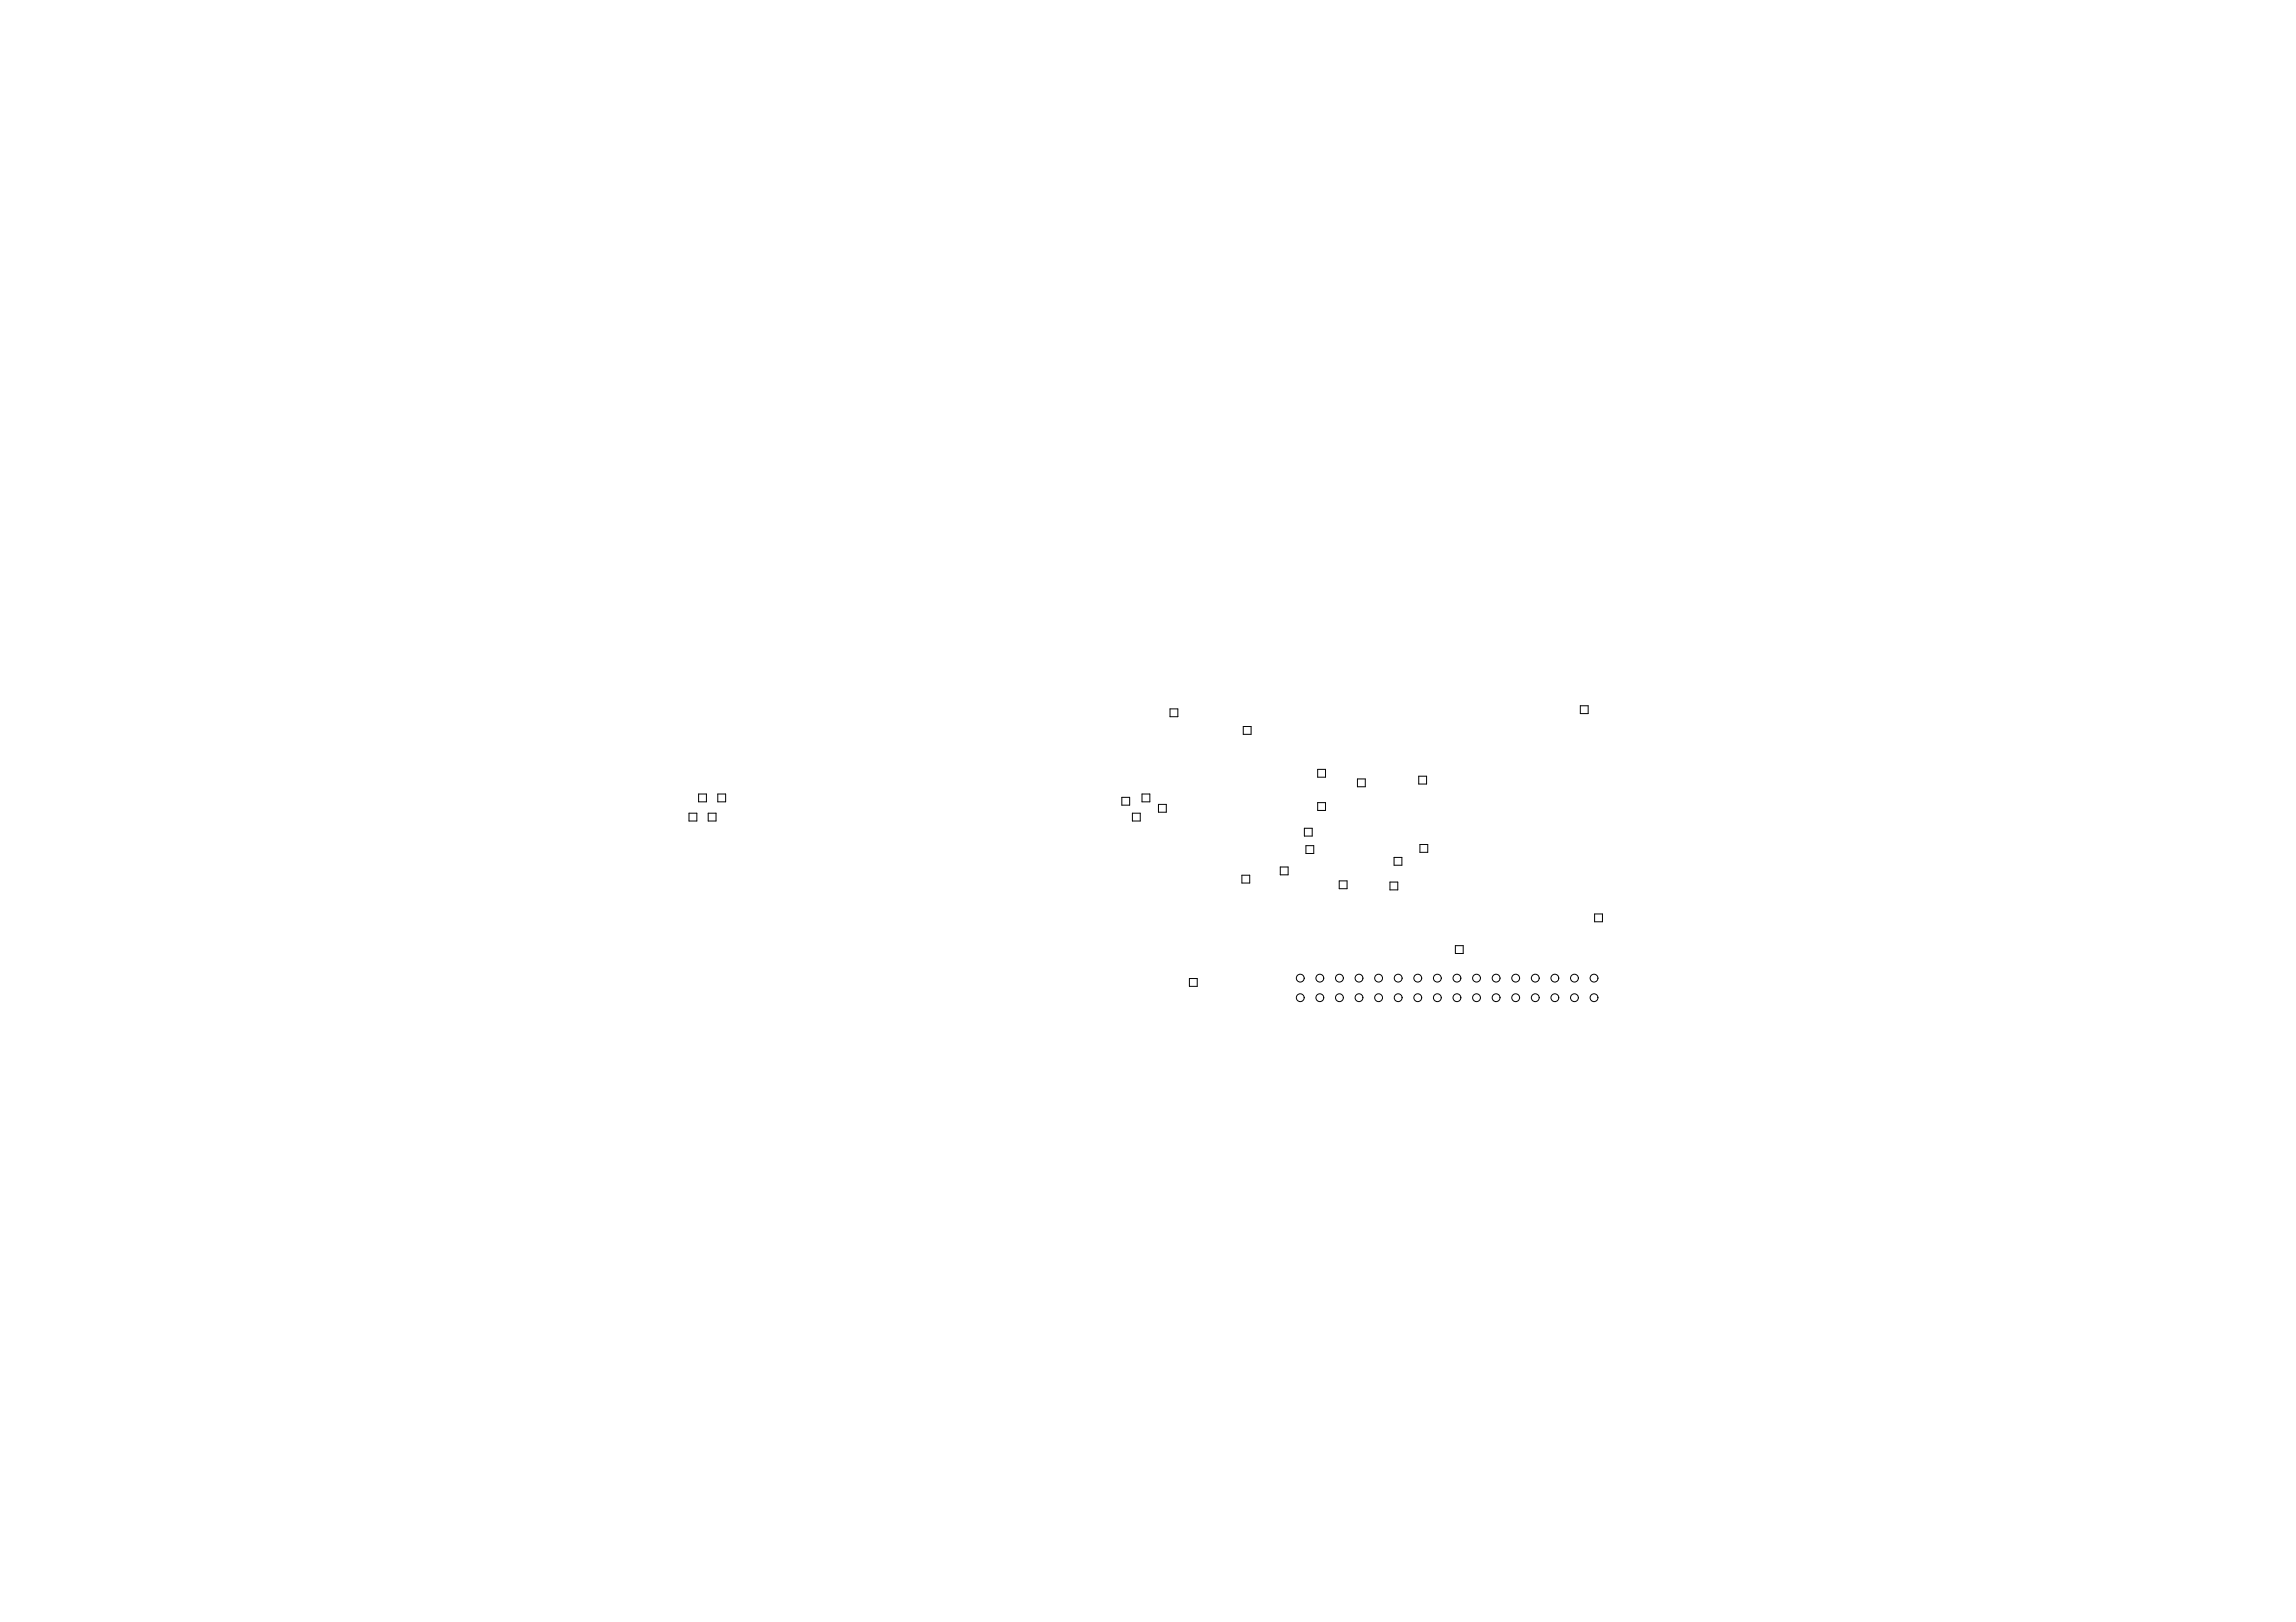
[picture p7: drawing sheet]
<svg xmlns="http://www.w3.org/2000/svg" width="297mm" height="210mm" viewBox="0 0 297 210" stroke-linecap="round" stroke-linejoin="round" font-family="sans-serif">
<g fill="none" stroke="#000" stroke-width=".13">
<path d="M151.4 91.7h1v1.1h-1zM160.8 94h1.1v1h-1.1zM170.5 99.6h1v1h-1zM204.4 91.3h1.1v1h-1.1zM89.1 105.2h1.1v1h-1.1zM90.4 102.8h1v1h-1zM91.6 105.2h1v1h-1zM92.9 102.8h1v1h-1zM145.1 103.2h1v1h-1zM146.5 105.2h1v1h-1zM147.7 102.8h1.1v1h-1.1zM149.9 104.1h1v1h-1z"/>
<path d="M160.7 113.3h1v1h-1zM165.6 112.2h1v1h-1zM168.7 107.2h1.1v1h-1.1zM169 109.4h1v1.1h-1zM170.5 103.9h1v1h-1zM173.3 114h1v1h-1zM175.6 100.8h1v1h-1zM179.8 114.1h1v1.1h-1zM180.4 111h1v1h-1zM183.5 100.4h1.1v1.1h-1.1zM183.7 109.3h1v1h-1zM206.3 118.3h1v1h-1z"/>
<path d="M153.9 126.6h1v1h-1zM188.3 122.4h1v1h-1z"/>
<circle cx="168.2" cy="126.6" r=".51"/>
<circle cx="168.2" cy="129.1" r=".51"/>
<circle cx="170.8" cy="126.6" r=".51"/>
<circle cx="170.8" cy="129.1" r=".51"/>
<circle cx="173.3" cy="126.6" r=".51"/>
<circle cx="173.3" cy="129.1" r=".51"/>
<circle cx="175.8" cy="126.6" r=".51"/>
<circle cx="175.8" cy="129.1" r=".51"/>
<circle cx="178.4" cy="126.6" r=".51"/>
<circle cx="178.4" cy="129.1" r=".51"/>
<circle cx="180.9" cy="126.6" r=".51"/>
<circle cx="180.9" cy="129.1" r=".51"/>
<circle cx="183.4" cy="126.6" r=".51"/>
<circle cx="183.4" cy="129.1" r=".51"/>
<circle cx="186" cy="126.6" r=".51"/>
<circle cx="186" cy="129.1" r=".51"/>
<circle cx="188.5" cy="126.6" r=".51"/>
<circle cx="188.5" cy="129.1" r=".51"/>
<circle cx="191" cy="126.6" r=".51"/>
<circle cx="191" cy="129.1" r=".51"/>
<circle cx="193.6" cy="126.6" r=".51"/>
<circle cx="193.6" cy="129.1" r=".51"/>
<circle cx="196.1" cy="126.6" r=".51"/>
<circle cx="196.1" cy="129.1" r=".51"/>
<circle cx="198.6" cy="126.6" r=".51"/>
<circle cx="198.6" cy="129.1" r=".51"/>
<circle cx="201.2" cy="126.6" r=".51"/>
<circle cx="201.2" cy="129.1" r=".51"/>
<circle cx="203.7" cy="126.6" r=".51"/>
<circle cx="203.7" cy="129.1" r=".51"/>
<circle cx="206.2" cy="126.6" r=".51"/>
<circle cx="206.2" cy="129.1" r=".51"/>
</g>
</svg>
